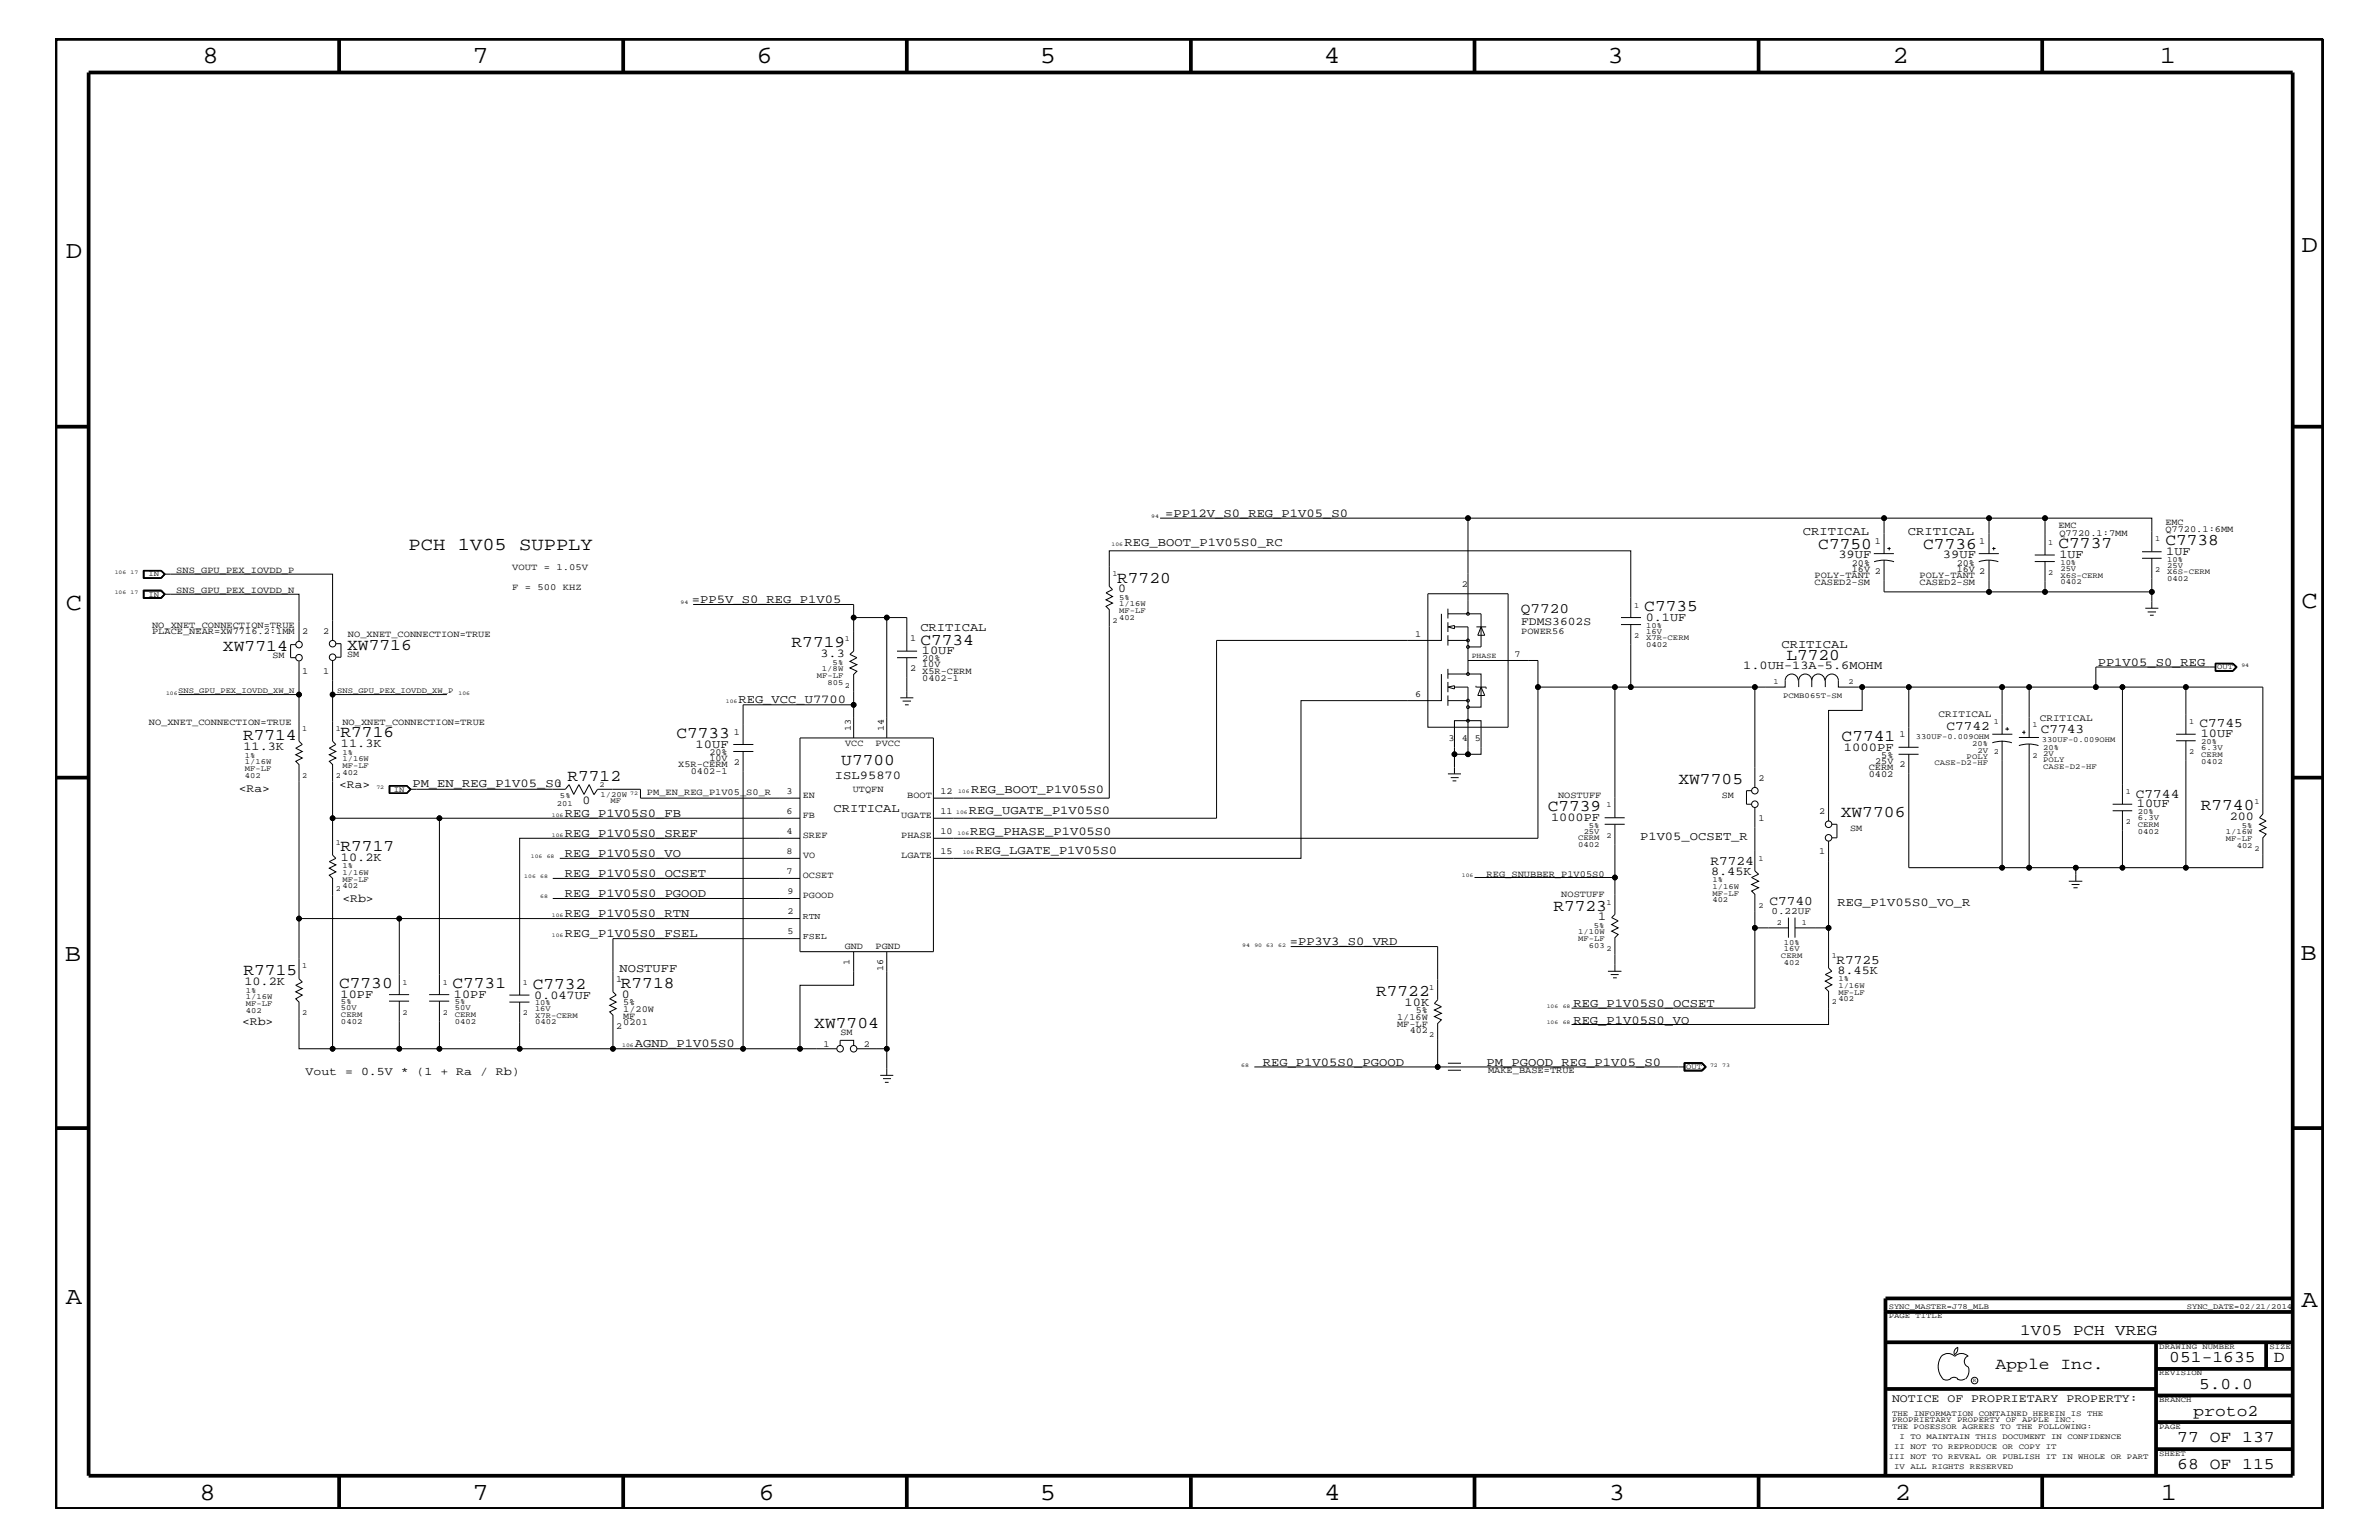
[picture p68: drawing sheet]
<svg xmlns="http://www.w3.org/2000/svg" width="432mm" height="279mm" viewBox="0 0 432 279" stroke-linecap="round" stroke-linejoin="round" font-family="sans-serif">
<defs><g id="words">
<g font-size="4.5">
<text x="36.7" y="11.5">8</text>
<text x="85.8" y="11.5">7</text>
<text x="137.3" y="11.5">6</text>
<text x="188.7" y="11.5">5</text>
<text x="240.3" y="11.5">4</text>
<text x="291.8" y="11.5">3</text>
<text x="343.5" y="11.5">2</text>
<text x="392" y="11.5">1</text>
<text x="11.9" y="46.8">D</text>
<text x="417.7" y="45.7">D</text>
<text x="11.9" y="110.6">C</text>
<text x="417.7" y="110.3">C</text>
<text x="11.8" y="174.3">B</text>
<text x="417.6" y="174.2">B</text>
<text x="11.9" y="236.7">A</text>
<text x="417.7" y="237.1">A</text>
<text x="36.2" y="272.1">8</text>
<text x="85.8" y="272.1">7</text>
<text x="137.7" y="272.1">6</text>
<text x="188.7" y="272.1">5</text>
<text x="240.4" y="272.1">4</text>
<text x="292" y="272.1">3</text>
<text x="343.9" y="272.1">2</text>
<text x="392.2" y="272.1">1</text>
</g>
<text font-size="3.3" x="74.2" y="99.9">PCH 1V05 SUPPLY</text>
<g font-size="3">
<text x="330" y="99.6">C7750</text>
<text x="349.1" y="99.6">C7736</text>
<text x="373.6" y="99.5">C7737</text>
<text x="393" y="98.8">C7738</text>
<text x="202.8" y="105.7">R7720</text>
<text x="298.4" y="110.9">C7735</text>
<text x="40.5" y="118.1">XW7714</text>
<text x="63" y="117.9">XW7716</text>
<text x="143.7" y="117.4">R7719</text>
<text x="167" y="117">C7734</text>
<text x="324.2" y="119.7">L7720</text>
<text x="44.1" y="134.2">R7714</text>
<text x="61.8" y="133.8">R7716</text>
<text x="122.8" y="133.9">C7733</text>
<text x="334.3" y="134.4">C7741</text>
<text x="103" y="141.8">R7712</text>
<text x="152.7" y="138.7">U7700</text>
<text x="304.6" y="142.2">XW7705</text>
<text x="280.9" y="147.1">C7739</text>
<text x="334.1" y="148.2">XW7706</text>
<text x="399.5" y="147">R7740</text>
<text x="61.8" y="154.4">R7717</text>
<text x="281.9" y="165.2">R7723</text>
<text x="44.2" y="176.9">R7715</text>
<text x="61.6" y="179.3">C7730</text>
<text x="82.1" y="179.3">C7731</text>
<text x="96.7" y="179.4">C7732</text>
<text x="112.7" y="179.3">R7718</text>
<text x="249.8" y="180.7">R7722</text>
<text x="147.8" y="186.5">XW7704</text>
<text x="362.2" y="248.4">Apple Inc.</text>
<text x="393.7" y="247.1">051-1635</text>
<text x="399.2" y="252">5.0.0</text>
<text x="412.7" y="247.1">D</text>
<text x="398.1" y="256.8">proto2</text>
<text x="395.2" y="261.6">77 OF 137</text>
<text x="395.2" y="266.6">68 OF 115</text>
</g>
<text font-size="2.9" x="366.7" y="242.3">1V05 PCH VREG</text>
<text font-size="2.6" x="276" y="111.2">Q7720</text>
<g font-size="2.4">
<text x="399.2" y="131.9">C7745</text>
<text x="353.3" y="132.4">C7742</text>
<text x="370.4" y="133">C7743</text>
<text x="387.7" y="144.7">C7744</text>
<text x="310.5" y="156.9">R7724</text>
<text x="321.2" y="164.1">C7740</text>
<text x="333.3" y="174.9">R7725</text>
</g>
<g font-size="2.2">
<text x="211.5" y="93.8">=PP12V_S0_REG_P1V05_S0</text>
<text x="204.1" y="99.1">REG_BOOT_P1V05S0_RC</text>
<text x="327.2" y="97.1">CRITICAL</text>
<text x="333.7" y="101.3">39UF</text>
<text x="346.3" y="97.1">CRITICAL</text>
<text x="352.6" y="101.3">39UF</text>
<text x="373.8" y="101.3">1UF</text>
<text x="393.2" y="100.7">1UF</text>
<text x="202.9" y="107.5">0</text>
<text x="125.6" y="109.4">=PP5V_S0_REG_P1V05</text>
<text x="298.7" y="112.7">0.1UF</text>
<text x="148.9" y="119.2">3.3</text>
<text x="167" y="114.5">CRITICAL</text>
<text x="167.3" y="118.7">10UF</text>
<text x="323.3" y="117.5">CRITICAL</text>
<text x="316.4" y="121.4">1.0UH-13A-5.6MOHM</text>
<text x="380.7" y="120.8">PP1V05_S0_REG</text>
<text x="134" y="127.6">REG_VCC_U7700</text>
<text x="44.2" y="136.1">11.3K</text>
<text x="61.9" y="135.6">11.3K</text>
<text x="126.2" y="135.7">10UF</text>
<text x="334.7" y="136.2">1000PF</text>
<text x="399.5" y="133.8">10UF</text>
<text x="74.8" y="142.8">PM_EN_REG_P1V05_S0</text>
<text x="151.6" y="141.3">ISL95870</text>
<text x="176.3" y="144">REG_BOOT_P1V05S0</text>
<text x="102.5" y="148.2">REG_P1V05S0_FB</text>
<text x="105.7" y="145.9">0</text>
<text x="151.3" y="147.3">CRITICAL</text>
<text x="175.9" y="147.7">REG_UGATE_P1V05S0</text>
<text x="281.5" y="149">1000PF</text>
<text x="387.9" y="146.5">10UF</text>
<text x="404.7" y="148.8">200</text>
<text x="102.5" y="151.8">REG_P1V05S0_SREF</text>
<text x="102.5" y="155.5">REG_P1V05S0_VO</text>
<text x="176.1" y="151.5">REG_PHASE_P1V05S0</text>
<text x="177.1" y="154.9">REG_LGATE_P1V05S0</text>
<text x="297.7" y="152.3">P1V05_OCSET_R</text>
<text x="61.9" y="156.2">10.2K</text>
<text x="102.5" y="159.1">REG_P1V05S0_OCSET</text>
<text x="310.6" y="158.8">8.45K</text>
<text x="102.5" y="162.8">REG_P1V05S0_PGOOD</text>
<text x="102.5" y="166.4">REG_P1V05S0_RTN</text>
<text x="290.1" y="167">1</text>
<text x="333.5" y="164.5">REG_P1V05S0_VO_R</text>
<text x="102.5" y="170">REG_P1V05S0_FSEL</text>
<text x="234.1" y="171.5">=PP3V3_S0_VRD</text>
<text x="44.4" y="178.8">10.2K</text>
<text x="112.4" y="176.3">NOSTUFF</text>
<text x="333.5" y="176.7">8.45K</text>
<text x="61.8" y="181">10PF</text>
<text x="82.4" y="181">10PF</text>
<text x="96.9" y="181.2">0.047UF</text>
<text x="112.9" y="181">0</text>
<text x="254.9" y="182.5">10K</text>
<text x="285.6" y="182.7">REG_P1V05S0_OCSET</text>
<text x="285.6" y="185.7">REG_P1V05S0_VO</text>
<text x="115.2" y="190">AGND_P1V05S0</text>
<text x="229.2" y="193.3">REG_P1V05S0_PGOOD</text>
<text x="269.8" y="193.3">PM_PGOOD_REG_P1V05_S0</text>
</g>
<g font-size="2.1">
<text x="276.1" y="113.3">FDMS3602S</text>
<text x="43.3" y="143.6">&lt;Ra&gt;</text>
<text x="61.6" y="143">&lt;Ra&gt;</text>
<text x="62.1" y="163.6">&lt;Rb&gt;</text>
<text x="43.9" y="186">&lt;Rb&gt;</text>
<text x="55.5" y="195.1">Vout = 0.5V * (1 + Ra / Rb)</text>
<text x="343.4" y="254.4">NOTICE OF PROPRIETARY PROPERTY:</text>
</g>
<g font-size="1.8">
<text x="351.9" y="130.2">CRITICAL</text>
<text x="370.2" y="130.8">CRITICAL</text>
<text x="321.5" y="165.9">0.22UF</text>
</g>
<g font-size="1.7">
<text x="373.6" y="95.9">EMC</text>
<text x="393" y="95.2">EMC</text>
<text x="340.3" y="98.7">1</text>
<text x="359.2" y="98.7">1</text>
<text x="373.8" y="97.3">Q7720.1:7MM</text>
<text x="393" y="96.5">Q7720.1:6MM</text>
<text x="32" y="107.6">SNS_GPU_PEX_IOVDD_N</text>
<text x="32" y="104">SNS_GPU_PEX_IOVDD_P</text>
<text x="93" y="103.5">VOUT = 1.05V</text>
<text x="93" y="107.1">F = 500 KHZ</text>
<text x="265.3" y="106.5">2</text>
<text x="329.4" y="106.1">CASED2-SM</text>
<text x="329.4" y="104.9">POLY-TANT</text>
<text x="336.1" y="103.8">16V 2</text>
<text x="336.1" y="102.6">20%</text>
<text x="348.4" y="104.9">POLY-TANT</text>
<text x="348.4" y="106.1">CASED2-SM</text>
<text x="355.2" y="103.8">16V 2</text>
<text x="355.2" y="102.6">20%</text>
<text x="27.6" y="113.9">NO_XNET_CONNECTION=TRUE</text>
<text x="27.6" y="115.1">PLACE_NEAR=XW7716.2:1MM</text>
<text x="49.4" y="119.3">SM</text>
<text x="54.9" y="115.1">2</text>
<text x="58.7" y="115">2</text>
<text x="63" y="119.2">SM</text>
<text x="63.2" y="115.5">NO_XNET_CONNECTION=TRUE</text>
<text x="165.2" y="116.4">1</text>
<text x="256.9" y="115.6">1</text>
<text x="274.9" y="119.2">7</text>
<text x="276.1" y="115">POWER56</text>
<text x="54.9" y="122.4">1</text>
<text x="58.7" y="122.3">1</text>
<text x="165.2" y="121.8">2</text>
<text x="167.4" y="122.3">X5R-CERM</text>
<text x="167.4" y="121">10V</text>
<text x="167.4" y="123.5">0402-1</text>
<text x="167.4" y="120">20%</text>
<text x="27" y="131.5">NO_XNET_CONNECTION=TRUE</text>
<text x="62.1" y="131.5">NO_XNET_CONNECTION=TRUE</text>
<text x="256.9" y="126.5">6</text>
<text x="128.8" y="136.9">20%</text>
<text x="133.2" y="133.3">1</text>
<text x="153.4" y="135.3">VCC</text>
<text x="154.4" y="132.7" transform="rotate(-90 154.4 132.7)">13</text>
<text x="158.9" y="135.3">PVCC</text>
<text x="160.4" y="132.7" transform="rotate(-90 160.4 132.7)">14</text>
<text x="262.9" y="134.4">3</text>
<text x="265.3" y="134.4">4</text>
<text x="267.7" y="134.4">5</text>
<text x="341.5" y="137.4">5%</text>
<text x="344.8" y="133.8">1</text>
<text x="123.1" y="139.2">X5R-CERM</text>
<text x="125.4" y="140.4">0402-1</text>
<text x="128.8" y="138">10V</text>
<text x="133.2" y="138.7">2</text>
<text x="154.8" y="143.6">UTQFN</text>
<text x="319.2" y="141.7">2</text>
<text x="339.2" y="139.7">CERM</text>
<text x="339.2" y="140.9">0402</text>
<text x="340.4" y="138.5">25V</text>
<text x="344.8" y="139.2">2</text>
<text x="117.4" y="144.3">PM_EN_REG_P1V05_S0_R</text>
<text x="142.7" y="144">3</text>
<text x="142.7" y="147.7">6</text>
<text x="145.7" y="144.8">EN</text>
<text x="145.7" y="148.4">FB</text>
<text x="163.6" y="148.4">UGATE</text>
<text x="164.7" y="144.8">BOOT</text>
<text x="170.7" y="144">12</text>
<text x="170.7" y="147.7">11</text>
<text x="282.8" y="144.7">NOSTUFF</text>
<text x="312.5" y="144.7">SM</text>
<text x="319.2" y="149">1</text>
<text x="330.2" y="147.7">2</text>
<text x="142.7" y="155">8</text>
<text x="142.7" y="151.3">4</text>
<text x="145.7" y="152.1">SREF</text>
<text x="145.8" y="155.7">VO</text>
<text x="163.6" y="155.7">LGATE</text>
<text x="163.6" y="152.1">PHASE</text>
<text x="170.7" y="155">15</text>
<text x="170.7" y="151.3">10</text>
<text x="330.2" y="155">1</text>
<text x="335.8" y="150.7">SM</text>
<text x="142.7" y="158.6">7</text>
<text x="145.7" y="159.4">OCSET</text>
<text x="269.8" y="159">REG_SNUBBER_P1V05S0</text>
<text x="142.9" y="165.9">2</text>
<text x="142.9" y="162.2">9</text>
<text x="145.7" y="163">PGOOD</text>
<text x="283.4" y="162.7">NOSTUFF</text>
<text x="142.9" y="169.5">5</text>
<text x="153.3" y="172.2">GND</text>
<text x="158.9" y="172.2">PGND</text>
<text x="111.8" y="178.2">1</text>
<text x="154.2" y="175" transform="rotate(-90 154.2 175)">1</text>
<text x="160.3" y="176.1" transform="rotate(-90 160.3 176.1)">16</text>
<text x="113.1" y="184.9">MF</text>
<text x="113.1" y="182.4">5%</text>
<text x="113.1" y="183.6">1/20W</text>
<text x="253.6" y="185">1/16W</text>
<text x="257" y="183.8">5%</text>
<text x="111.8" y="186.6">2</text>
<text x="113.1" y="186">0201</text>
<text x="149.5" y="189.9">1</text>
<text x="152.6" y="187.8">SM</text>
<text x="156.8" y="189.9">2</text>
<text x="253.6" y="186.3">MF-LF</text>
<text x="255.9" y="187.5">402</text>
<text x="270.1" y="194.8">MAKE_BASE=TRUE</text>
</g>
<g font-size="1.6">
<text x="145.7" y="166.7">RTN</text>
<text x="145.7" y="170.3">FSEL</text>
</g>
<g font-size="1.4">
<text x="371.8" y="98.8">1</text>
<text x="391.2" y="98.2">1</text>
<text x="393.4" y="101.9">10%</text>
<text x="26.9" y="104.6">IN</text>
<text x="201.9" y="104.6">1</text>
<text x="371.8" y="104.3">2</text>
<text x="374" y="102.5">10%</text>
<text x="374" y="103.6">25V</text>
<text x="374" y="106">0402</text>
<text x="374" y="104.8">X6S-CERM</text>
<text x="391.2" y="103.7">2</text>
<text x="393.4" y="103">25V</text>
<text x="393.4" y="104.2">X6S-CERM</text>
<text x="393.4" y="105.4">0402</text>
<text x="26.9" y="108.2">IN</text>
<text x="201.9" y="113.1">2</text>
<text x="203.1" y="108.8">5%</text>
<text x="203.1" y="112.5">402</text>
<text x="203.1" y="111.2">MF-LF</text>
<text x="203.1" y="110">1/16W</text>
<text x="296.6" y="110.3">1</text>
<text x="298.8" y="113.9">10%</text>
<text x="153.3" y="116.4">1</text>
<text x="267.1" y="119.3">PHASE</text>
<text x="296.6" y="115.7">2</text>
<text x="298.8" y="117.4">0402</text>
<text x="298.8" y="115">16V</text>
<text x="298.8" y="116.2">X7R-CERM</text>
<text x="32.3" y="125.7">SNS_GPU_PEX_IOVDD_XW_N</text>
<text x="61.2" y="125.8">SNS_GPU_PEX_IOVDD_XW_P</text>
<text x="148.3" y="123">MF-LF</text>
<text x="149.2" y="121.8">1/8W</text>
<text x="150.2" y="124.2">805</text>
<text x="151.1" y="120.6">5%</text>
<text x="153.3" y="124.8">2</text>
<text x="321.9" y="124.1">1</text>
<text x="335.5" y="124.1">2</text>
<text x="402.4" y="121.4">OUT</text>
<text x="323.6" y="126.6">PCMB065T-SM</text>
<text x="361.9" y="131.3">1</text>
<text x="368.9" y="131.9">1</text>
<text x="397.3" y="131.3">1</text>
<text x="44.4" y="137.4">1%</text>
<text x="54.9" y="132.7">1</text>
<text x="61" y="132.7">1</text>
<text x="62.1" y="136.9">1%</text>
<text x="347.7" y="134.1">330UF-0.009OHM</text>
<text x="357" y="137.7">POLY</text>
<text x="358" y="135.3">20%</text>
<text x="358.9" y="136.6">2V 2</text>
<text x="368.9" y="137.4">2</text>
<text x="370.6" y="134.6">330UF-0.009OHM</text>
<text x="370.8" y="136">20%</text>
<text x="370.8" y="137.2">2V</text>
<text x="397.3" y="136.8">2</text>
<text x="399.5" y="135">20%</text>
<text x="399.5" y="136.1">6.3V</text>
<text x="399.5" y="137.3">CERM</text>
<text x="44.4" y="141.1">402</text>
<text x="44.4" y="138.6">1/16W</text>
<text x="44.4" y="139.8">MF-LF</text>
<text x="54.9" y="141.2">2</text>
<text x="61" y="141.2">2</text>
<text x="62.1" y="138.1">1/16W</text>
<text x="62.1" y="140.6">402</text>
<text x="62.1" y="139.4">MF-LF</text>
<text x="71.5" y="143.6">IN</text>
<text x="101.1" y="142.9">1</text>
<text x="108.8" y="142.9">2</text>
<text x="351.1" y="138.9">CASE-D2-HF</text>
<text x="370.8" y="139.5">CASE-D2-HF</text>
<text x="370.8" y="138.3">POLY</text>
<text x="399.5" y="138.5">0402</text>
<text x="101.1" y="146.2">201</text>
<text x="101.6" y="144.8">5%</text>
<text x="109" y="144.6">1/20W</text>
<text x="110.8" y="145.7">MF</text>
<text x="291.6" y="146.5">1</text>
<text x="385.8" y="149.5">2</text>
<text x="385.8" y="144">1</text>
<text x="388" y="147.7">20%</text>
<text x="388" y="148.8">6.3V</text>
<text x="409.2" y="145.9">1</text>
<text x="61" y="153.3">1</text>
<text x="286.4" y="153.7">0402</text>
<text x="286.4" y="152.4">CERM</text>
<text x="287.4" y="151.2">25V</text>
<text x="288.4" y="150.1">5%</text>
<text x="291.6" y="152">2</text>
<text x="388" y="150.1">CERM</text>
<text x="388" y="151.2">0402</text>
<text x="404" y="151.3">1/16W</text>
<text x="404" y="152.6">MF-LF</text>
<text x="406" y="153.8">402</text>
<text x="406.9" y="150.1">5%</text>
<text x="409.2" y="154.4">2</text>
<text x="61" y="161.7">2</text>
<text x="62.1" y="157.5">1%</text>
<text x="62.1" y="158.8">1/16W</text>
<text x="62.1" y="161.1">402</text>
<text x="62.1" y="160">MF-LF</text>
<text x="310.8" y="160">1%</text>
<text x="310.8" y="161.3">1/16W</text>
<text x="319.2" y="156.2">1</text>
<text x="291.6" y="164.1">1</text>
<text x="310.8" y="163.7">402</text>
<text x="310.8" y="162.5">MF-LF</text>
<text x="319.2" y="164.7">2</text>
<text x="322.5" y="167.8">2</text>
<text x="327.1" y="167.8">1</text>
<text x="286.4" y="170.7">MF-LF</text>
<text x="286.4" y="169.5">1/10W</text>
<text x="288.4" y="172">603</text>
<text x="289.3" y="168.3">5%</text>
<text x="291.6" y="172.6">2</text>
<text x="323.3" y="173.8">CERM</text>
<text x="323.8" y="172.6">16V</text>
<text x="323.8" y="171.4">10%</text>
<text x="332.5" y="173.8">1</text>
<text x="54.9" y="175.7">1</text>
<text x="73.1" y="178.7">1</text>
<text x="80.3" y="178.7">1</text>
<text x="94.9" y="178.8">1</text>
<text x="259.4" y="179.6">1</text>
<text x="323.8" y="175">402</text>
<text x="333.7" y="179.3">1/16W</text>
<text x="333.7" y="178">1%</text>
<text x="44.6" y="180.1">1%</text>
<text x="44.6" y="183.8">402</text>
<text x="44.6" y="182.5">MF-LF</text>
<text x="44.6" y="181.3">1/16W</text>
<text x="54.9" y="184.2">2</text>
<text x="61.9" y="185.8">0402</text>
<text x="61.9" y="184.6">CERM</text>
<text x="61.9" y="182.2">5%</text>
<text x="61.9" y="183.3">50V</text>
<text x="73.1" y="184.1">2</text>
<text x="80.3" y="184.1">2</text>
<text x="82.5" y="182.2">5%</text>
<text x="82.5" y="184.6">CERM</text>
<text x="82.5" y="183.3">50V</text>
<text x="82.5" y="185.8">0402</text>
<text x="94.9" y="184.2">2</text>
<text x="97.1" y="184.7">X7R-CERM</text>
<text x="97.1" y="183.5">16V</text>
<text x="97.1" y="182.4">10%</text>
<text x="97.1" y="185.9">0402</text>
<text x="332.5" y="182.2">2</text>
<text x="333.7" y="181.6">402</text>
<text x="333.7" y="180.5">MF-LF</text>
<text x="259.4" y="188.1">2</text>
<text x="306.1" y="193.9">OUT</text>
<text x="342.8" y="239.2">PAGE TITLE</text>
<text x="342.8" y="237.4">SYNC_MASTER=J78_MLB</text>
<text x="396.9" y="237.4">SYNC_DATE=02/21/2014</text>
<text x="391.9" y="244.7">DRAWING NUMBER</text>
<text x="411.9" y="244.7">SIZE</text>
<text x="391.9" y="249.5">REVISION</text>
<text x="343.4" y="256.8">THE INFORMATION CONTAINED HEREIN IS THE</text>
<text x="391.9" y="254.4">BRANCH</text>
<text x="343.4" y="258">PROPRIETARY PROPERTY OF APPLE INC.</text>
<text x="343.4" y="259.3">THE POSESSOR AGREES TO THE FOLLOWING:</text>
<text x="343.8" y="262.9">II NOT TO REPRODUCE OR COPY IT</text>
<text x="344.8" y="261.1">I TO MAINTAIN THIS DOCUMENT IN CONFIDENCE</text>
<text x="391.9" y="259.3">PAGE</text>
<text x="342.8" y="264.7">III NOT TO REVEAL OR PUBLISH IT IN WHOLE OR PART</text>
<text x="343.8" y="266.6">IV ALL RIGHTS RESERVED</text>
<text x="391.9" y="264.1">SHEET</text>
</g>
<g font-size="1">
<text x="209" y="94">94</text>
<text x="201.8" y="99.1">106</text>
<text x="20.8" y="104.2">106</text>
<text x="20.8" y="107.8">106</text>
<text x="23.7" y="107.8">17</text>
<text x="23.7" y="104.2">17</text>
<text x="123.5" y="109.7">94</text>
<text x="406.8" y="121">94</text>
<text x="30.1" y="126">106</text>
<text x="83.2" y="126">106</text>
<text x="131.7" y="127.6">106</text>
<text x="68.3" y="143.2">72</text>
<text x="173.9" y="144">106</text>
<text x="100.2" y="148.2">106</text>
<text x="114.4" y="144.3">72</text>
<text x="173.6" y="147.7">106</text>
<text x="96.4" y="155.7">106</text>
<text x="99.2" y="155.7">68</text>
<text x="100.2" y="151.8">106</text>
<text x="173.8" y="151.5">106</text>
<text x="174.8" y="154.9">106</text>
<text x="95.2" y="159.4">106</text>
<text x="98" y="159.4">68</text>
<text x="265.3" y="159.2">106</text>
<text x="98" y="163">68</text>
<text x="100.2" y="166.4">106</text>
<text x="100.2" y="170">106</text>
<text x="225.5" y="171.7">94</text>
<text x="227.7" y="171.7">90 63</text>
<text x="232" y="171.7">62</text>
<text x="280.8" y="182.9">106</text>
<text x="280.8" y="185.9">106</text>
<text x="283.6" y="182.9">68</text>
<text x="283.6" y="185.9">68</text>
<text x="112.9" y="190">106</text>
<text x="225.3" y="193.6">68</text>
<text x="310.4" y="193.6">72</text>
<text x="312.6" y="193.6">73</text>
<text x="358.1" y="250.7">R</text>
</g>
</g></defs>
<g fill="none" stroke="#000" stroke-width=".18">
<path d="M210.6 94h55.8v17.4M266.4 94h75.6M342.6 99.5h.6M342.9 99.3v.6M361 94h10.2M361.6 99.5h.6M361.9 99.3v.6M26 103.5h3.3l.7 .7-.7 .7h-3.3zM26 107h3.3l.7 .8-.7 .8h-3.3zM26.1 104.8h3.1M26.1 103.5v1.4M26.1 103.6h3.1"/>
<path d="M26.1 107.2h3.1M26.2 103.6v1.2M26.2 107.2v1.2h3l.6-.6M29.2 103.6l.7 .6-.7 .6M29.2 103.5l.8 .7M29.2 103.6l.6 .6M29.2 107.2l.7 .6-.7 .7h-3.1M29.2 107.2l.6 .6M29.8 104.2l-.6 .6M29.8 104.2h30.6v12M29.8 107.8h24.5v8.6M30 104.2l-.8 .7"/>
<path d="M30 107.8l-.8 .8M30 107.8l-.8-.7h-3.1v1.5M53.7 117h-1v2.3h1M60.4 119.8v14.7l.6 .6-1.2 .6 1.2 .6-1.2 .6 1.2 .6-1.2 .6 .6 .6v16.4l.6 .6-1.2 .6 1.2 .6-1.2 .6 1.2 .7-1.2 .6 .6 .6v30.9h-6.1v-8.5l-.6-.6 1.2-.7-1.2-.6 1.2-.5-1.2-.6 1.2-.6-.6-.6v-38.9l-.6-.6 1.2-.6-1.2-.6 1.2-.6-1.2-.6 1.2-.6-.6-.6v-8.5M61 116.8h.9v2.4h-.9M125.8 109.7h29.1v2.3M161 112h-6.1v6.1l-.6 .6 1.2 .6-1.2 .7 1.2 .6-1.2 .6 1.2 .6-.6 .6v5.5h-20v7.2M162.8 119.3h3.7M162.8 118.1h3.7M164.6 118.1v-6.1h-3.6v21.9M164.6 119.3v7.3M259.2 107.7h14.5v24.2h-14.5z"/>
<path d="M261.6 111.4v4.8h-40.8v32.2h-51.4M262.8 113.7l1.2-.2v.6zM262.8 110.4v1.8M262.8 112.9v1.8M262.8 115.3v1.8M262.8 111.4h6v6h-2.4M262.8 116.2h3.6M264 113.7h2.4v8.6M266.4 119.8h12.7v32.3h-109.7M268 113.7h1.7M268.8 113.7l.7 1.6h-1.3zM294.2 113.3h3.7"/>
<path d="M294.2 112h3.7M296 112v-12.1h-94.7v6.5l.6 .6-1.2 .6 1.2 .6-1.2 .6 1.2 .6-1.2 .6 .6 .6v34.2h-31.9M296 113.3v11.4h-2.9M340.1 100.4h3.6M340.2 101.9a5.8 5.8 0 0 1 3.6 0M342 100.4v-6.4h19v6.4M342 101.6v5.8h19M359.2 101.9a5.7 5.7 0 0 1 3.5 0M359.2 100.4h3.6M361 101.6v5.8h10.2M369.3 101.9h3.7M369.3 100.7h3.7"/>
<path d="M371.2 101.9v5.5h19.4M388.8 101.3h3.5M388.8 100.1h3.5M389.4 110.3h2.4M389.8 111h1.5M390.2 111.6h.7M390.6 100.1v-6.1h-19.4v6.7M390.6 101.3v9M54.3 120v6h-21.9M60.4 126h20.7M133.1 136.3h3.6M133.1 135.1h3.6"/>
<path d="M134.9 136.3v54h10.3M145.2 133.9h24.2v38.8h-24.2zM154.9 127.9v6M163.4 126.6h2.4M163.8 127.2h1.6M164.3 127.9h.6M261.6 122.3v4.8h-25.5v28.6h-66.7M262.8 122.3h6v6h-2.4M262.8 124.7l1.2-.3v.6zM262.8 121.4v1.7M262.8 123.7v1.9M262.8 126.2v1.8"/>
<path d="M262.8 127.1h3.6M264 124.7h2.4v12.1h-2.4M266.4 136.8h2.4v-6h-4.8v9.6M268 124.5v.2h1.7M268.8 124.7l.7 1.5h-1.3zM269.7 124.7v.2M279.1 124.7h14v23.7M318.5 124.7v18.2M326.4 123.5a1.19 1.19 0 0 0-1.2-1.2 1.19 1.19 0 0 0-1.2 1.2v1.2h-28M328.8 123.5a1.19 1.19 0 0 1 1.2-1.2 1.19 1.19 0 0 1 1.2 1.2M328.8 123.5a1.19 1.19 0 0 0-1.1-1.2 1.19 1.19 0 0 0-1.2 1.2v1.2M328.8 123.5v1.2"/>
<path d="M331.3 124.7v-1.2a1.19 1.19 0 0 1 1.2-1.2 1.19 1.19 0 0 1 1.2 1.2v1.2h4.3M344.6 136.8h3.6M344.6 135.6h3.6M346.5 124.7h-8.5v4.2h-6.1v20.1M346.5 136.8v20.6h16.9M361.6 134.8a5.7 5.7 0 0 1 3.6 0M361.6 133.2h3.7M363.4 134.4v23h4.9M363.4 124.7h-16.9v10.9M364 132.3h.7M364.3 131.9v.6M366.4 135.3a5.7 5.7 0 0 1 3.6 0"/>
<path d="M366.4 133.8h3.7M367 132.9h.6M367.4 132.5v.7M368.3 135v22.4h16.9v-10.3M368.3 124.7h-4.9v8.5M380.4 124.7h30.3v23l-.6 .7 1.2 .6-1.2 .5 1.2 .6-1.2 .6 1.2 .6-.6 .7v5.4h-14M380.4 124.7h-12.1v9.1M385.2 124.7v21.2M395 134.4h3.5M395 133.2h3.5M396.7 124.7v8.5M396.7 134.4v23"/>
<path d="M402.2 120.4h3.1l.6 .6-.6 .7h-3.1zM402.2 121h-21.8v3.7M405.2 120.4l.6 .6-.6 .7M405.3 120.3h-3.2v1.5h3.2M405.3 120.3l.8 .7-.8 .8M405.3 120.3l.7 .7-.7 .8M60.4 148.4h19.4M70.6 142.5h3.2l.8 .7-.8 .8h-3.2zM70.7 143.9h3.1M70.7 142.5v1.5M70.7 142.6h3.1M70.8 142.6v1.3"/>
<path d="M73.8 142.6l.6 .6M73.8 142.6l.7 .6-.7 .7M74.4 143.2l-.6 .7M74.4 143.2h28.2l.7-.8 .8 1.7 1-1.7 .9 1.7 .9-1.7 .9 1.7M100.3 159.4h44.9M101.6 155.7h43.6M107.8 144.2l.7-1h7.7v1.6h29M145.2 148.4h-65.4v32.1M145.2 152.1h-50.9v28.4M262.8 140.4h2.4M263.3 141.1h1.5M263.7 141.7h.6"/>
<path d="M291.3 149.5h3.6M291.3 148.4h3.6M293.1 159.2v6.7l-.6 .6 1.2 .6-1.2 .7 1.2 .5-1.2 .6 1.2 .6-.6 .6v6.1M293.1 149.5v9.7h-25.5M317.9 143.5h-.9v2.4h.9M318.5 146.5v11.5l.7 .6-1.3 .6 1.3 .7-1.3 .6 1.3 .6-1.3 .6 .6 .5v6.1h6.1M331.9 152.6v23l.6 .6-1.2 .6 1.2 .6-1.2 .6 1.2 .7-1.2 .6 .6 .6v6h-46.7M332.5 149.5h.9v2.5h-.9M375.5 159.9h2.5M376.8 157.4v2.5M383.5 147.1h3.5M383.5 145.9h3.5"/>
<path d="M385.2 157.4h11.5M54.3 166.7h18.2v13.8M72.5 166.7h72.7M100.3 163h44.9M145.2 170.3h-33.9v9.6l.5 .6-1.1 .7 1.1 .6-1.1 .6 1.1 .6-1.1 .6 .6 .6v6.1h23.6M154.9 172.7v6.1h-9.7v11.5h6.7M161 172.7v17.6h-5.5M234.3 171.7h26.6v9.7l-.5 .7 1.2 .6-1.2 .5 1.2 .6-1.2 .6 1.2 .6-.7 .7v7.9h44.9M291.8 176.2h2.5M292.4 176.8h1.4M292.8 177.4h.7M318.5 168.3v14.6h-33.3"/>
<path d="M324.6 166.5v3.6M325.8 166.5v3.6M325.8 168.3h6.1M376 160.5h1.4M376.3 161.1h.8M60.4 190.3h12.1M70.6 181.6h3.7M70.6 180.5h3.7M72.5 181.6v8.7h7.3M77.9 181.6h3.6M77.9 180.5h3.6M79.8 181.6v8.7h14.5"/>
<path d="M92.5 181.8h3.6M92.5 180.5h3.6M94.3 181.8v8.5h17M152.5 189.7v-.9h2.4v.9M159.8 195.1h2.3M160.3 195.7h1.4M160.6 196.4h.7M161 190.3v4.8M227.7 193.6h33.2M262.8 194.2h2.4M262.8 192.9h2.4M305.6 192.8h3.3l.8 .8-.8 .7h-3.3z"/>
<path d="M305.7 192.8v1.5h3.2l.7-.7-.7-.8M308.9 192.9h-3.1v1.3h3.1M308.9 192.9l.6 .7-.6 .6M352.3 246.1a1.72 1.72 0 0 1 2.5 0 1.69 1.69 0 0 1 2.4 0M352.4 246a3.2 3.2 0 0 0 .4 4.3l.8 .1 .4-.2M354 250.2l.7-.3 .7 .3M355.2 250.2l.7 .2 .7-.2M355.3 244.4v.3a1.18 1.18 0 0 1-.6 1.1M355.4 244.4a.99 .99 0 0 0-.6 1.4M357.2 246a1.04 1.04 0 0 0-.7 1 1.04 1.04 0 0 0 .7 1M357.3 248l.1 .7a2.11 2.11 0 0 1-.6 1.5"/>
<circle cx="266.4" cy="94" r=".42"/>
<circle cx="342" cy="94" r=".42"/>
<circle cx="361" cy="94" r=".42"/>
<circle cx="371.2" cy="94" r=".42"/>
<circle cx="54.3" cy="117" r=".59"/>
<circle cx="54.3" cy="119.3" r=".59"/>
<circle cx="60.4" cy="116.8" r=".59"/>
<circle cx="60.4" cy="119.2" r=".59"/>
<circle cx="154.9" cy="112" r=".42"/>
<circle cx="161" cy="112" r=".42"/>
<circle cx="266.4" cy="116.2" r=".25"/>
<circle cx="266.4" cy="117.4" r=".25"/>
<circle cx="266.4" cy="111.4" r=".25"/>
<circle cx="361" cy="107.4" r=".42"/>
<circle cx="371.2" cy="107.4" r=".42"/>
<circle cx="390.6" cy="107.4" r=".42"/>
<circle cx="54.3" cy="126" r=".42"/>
<circle cx="60.4" cy="126" r=".42"/>
<circle cx="154.9" cy="127.9" r=".42"/>
<circle cx="264" cy="136.8" r=".42"/>
<circle cx="266.4" cy="136.8" r=".42"/>
<circle cx="266.4" cy="127.1" r=".25"/>
<circle cx="266.4" cy="128.3" r=".25"/>
<circle cx="266.4" cy="122.3" r=".25"/>
<circle cx="266.4" cy="130.8" r=".25"/>
<circle cx="279.1" cy="124.7" r=".42"/>
<circle cx="293.1" cy="124.7" r=".42"/>
<circle cx="296" cy="124.7" r=".42"/>
<circle cx="318.5" cy="124.7" r=".42"/>
<circle cx="338" cy="124.7" r=".42"/>
<circle cx="346.5" cy="124.7" r=".42"/>
<circle cx="363.4" cy="124.7" r=".42"/>
<circle cx="368.3" cy="124.7" r=".42"/>
<circle cx="380.4" cy="124.7" r=".42"/>
<circle cx="385.2" cy="124.7" r=".42"/>
<circle cx="396.7" cy="124.7" r=".42"/>
<circle cx="60.4" cy="148.4" r=".42"/>
<circle cx="79.8" cy="148.4" r=".42"/>
<circle cx="293.1" cy="159.2" r=".42"/>
<circle cx="318.5" cy="145.9" r=".59"/>
<circle cx="318.5" cy="143.5" r=".59"/>
<circle cx="331.9" cy="152" r=".59"/>
<circle cx="331.9" cy="149.5" r=".59"/>
<circle cx="363.4" cy="157.4" r=".42"/>
<circle cx="368.3" cy="157.4" r=".42"/>
<circle cx="376.8" cy="157.4" r=".42"/>
<circle cx="385.2" cy="157.4" r=".42"/>
<circle cx="396.7" cy="157.4" r=".42"/>
<circle cx="54.3" cy="166.7" r=".42"/>
<circle cx="72.5" cy="166.7" r=".42"/>
<circle cx="318.5" cy="168.3" r=".42"/>
<circle cx="331.9" cy="168.3" r=".42"/>
<circle cx="60.4" cy="190.3" r=".42"/>
<circle cx="72.5" cy="190.3" r=".42"/>
<circle cx="79.8" cy="190.3" r=".42"/>
<circle cx="94.3" cy="190.3" r=".42"/>
<circle cx="111.3" cy="190.3" r=".42"/>
<circle cx="134.9" cy="190.3" r=".42"/>
<circle cx="145.2" cy="190.3" r=".42"/>
<circle cx="152.5" cy="190.3" r=".59"/>
<circle cx="154.9" cy="190.3" r=".59"/>
<circle cx="161" cy="190.3" r=".42"/>
<circle cx="260.9" cy="193.6" r=".42"/>
<circle cx="358.4" cy="250.5" r=".59"/>
</g>
<g fill="none" stroke="#000" stroke-width=".68" stroke-linecap="butt">
<path d="M10.1 7.1h411.5v266.7h-411.5zM16.1 13.2h400v254.5h-400zM61.6 7.1v6.1M113.1 7.1v6.1M164.6 7.1v6.1M216.2 7.1v6.1M267.6 7.1v6.1M319.2 7.1v6.1M370.7 7.1v6.1M10.1 77.4h6M416.1 77.4h5.5M10.1 141.1h6"/>
<path d="M416.1 141.1h5.5M10.1 204.7h6M416.1 204.7h5.5M342.2 238h73.9M416.1 235.6h-73.9v32.1M342.2 243.5h73.9M342.2 252h49.1M391.3 248.4h24.8M391.3 243.5v24.2M391.3 258h24.8M391.3 253.2h24.8M411.3 243.5v4.9"/>
<path d="M61.6 267.7v6.1M113.1 267.7v6.1M164.6 267.7v6.1M216.2 268v5.8M267.6 267.7v6.1M319.2 267.7v6.1M370.7 267.7v6.1M391.3 262.9h24.8"/>
</g>
<g fill="#000">
<circle cx="266.4" cy="94" r=".42"/>
<circle cx="342" cy="94" r=".42"/>
<circle cx="361" cy="94" r=".42"/>
<circle cx="371.2" cy="94" r=".42"/>
<circle cx="154.9" cy="112" r=".42"/>
<circle cx="161" cy="112" r=".42"/>
<circle cx="361" cy="107.4" r=".42"/>
<circle cx="371.2" cy="107.4" r=".42"/>
<circle cx="390.6" cy="107.4" r=".42"/>
<circle cx="54.3" cy="126" r=".42"/>
<circle cx="60.4" cy="126" r=".42"/>
<circle cx="154.9" cy="127.9" r=".42"/>
<circle cx="264" cy="136.8" r=".42"/>
<circle cx="266.4" cy="136.8" r=".42"/>
<circle cx="279.1" cy="124.7" r=".42"/>
<circle cx="293.1" cy="124.7" r=".42"/>
<circle cx="296" cy="124.7" r=".42"/>
<circle cx="318.5" cy="124.7" r=".42"/>
<circle cx="338" cy="124.7" r=".42"/>
<circle cx="346.5" cy="124.7" r=".42"/>
<circle cx="363.4" cy="124.7" r=".42"/>
<circle cx="368.3" cy="124.7" r=".42"/>
<circle cx="380.4" cy="124.7" r=".42"/>
<circle cx="385.2" cy="124.7" r=".42"/>
<circle cx="396.7" cy="124.7" r=".42"/>
<circle cx="60.4" cy="148.4" r=".42"/>
<circle cx="79.8" cy="148.4" r=".42"/>
<circle cx="293.1" cy="159.2" r=".42"/>
<circle cx="363.4" cy="157.4" r=".42"/>
<circle cx="368.3" cy="157.4" r=".42"/>
<circle cx="376.8" cy="157.4" r=".42"/>
<circle cx="385.2" cy="157.4" r=".42"/>
<circle cx="396.7" cy="157.4" r=".42"/>
<circle cx="54.3" cy="166.7" r=".42"/>
<circle cx="72.5" cy="166.7" r=".42"/>
<circle cx="318.5" cy="168.3" r=".42"/>
<circle cx="331.9" cy="168.3" r=".42"/>
<circle cx="60.4" cy="190.3" r=".42"/>
<circle cx="72.5" cy="190.3" r=".42"/>
<circle cx="79.8" cy="190.3" r=".42"/>
<circle cx="94.3" cy="190.3" r=".42"/>
<circle cx="111.3" cy="190.3" r=".42"/>
<circle cx="134.9" cy="190.3" r=".42"/>
<circle cx="145.2" cy="190.3" r=".42"/>
<circle cx="161" cy="190.3" r=".42"/>
<circle cx="260.9" cy="193.6" r=".42"/>
</g>
<use href="#words"/>
</svg>
